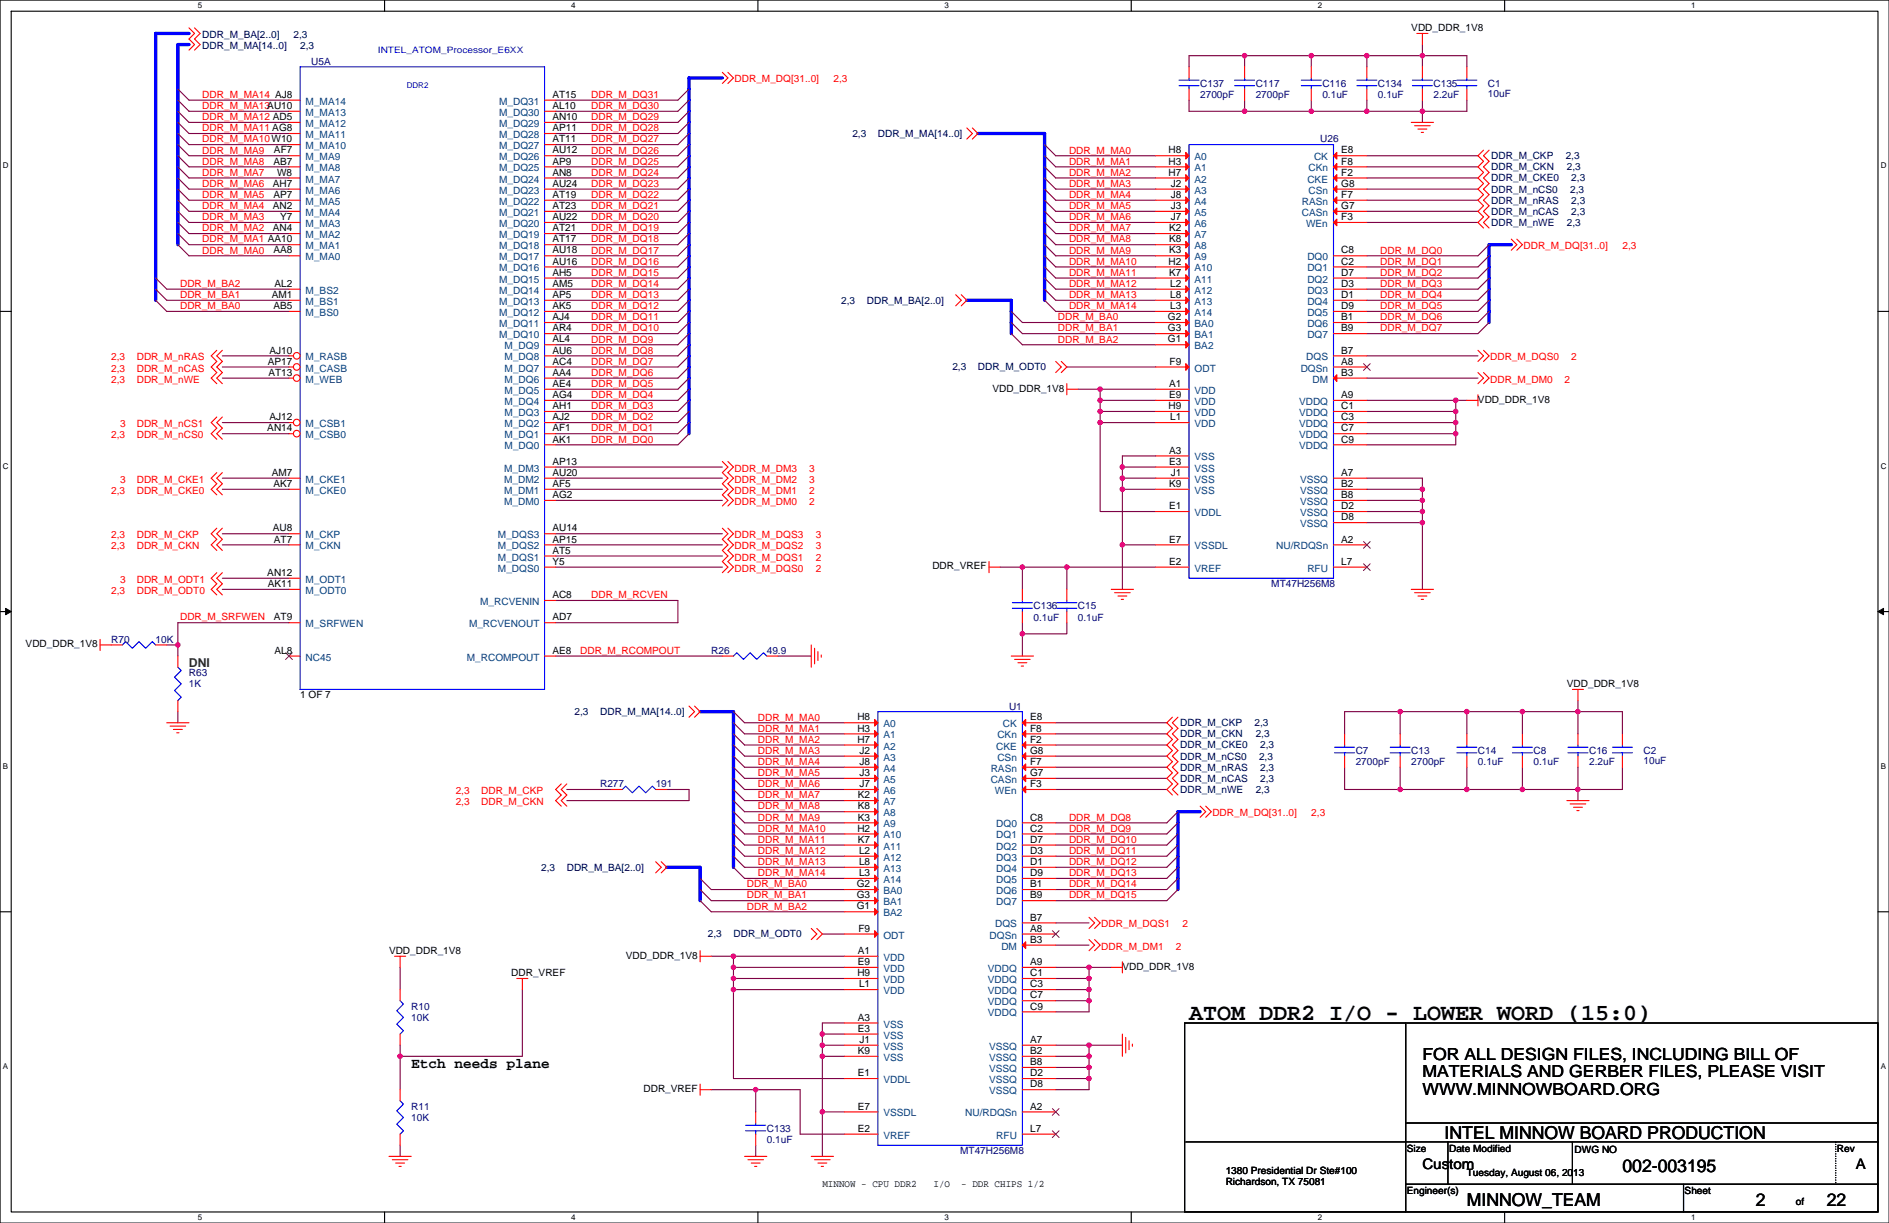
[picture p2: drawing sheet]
<svg xmlns="http://www.w3.org/2000/svg" width="432mm" height="279mm" viewBox="0 0 432 279" stroke-linecap="round" stroke-linejoin="round" font-family="sans-serif">
<defs><g id="words">
<text font-size="5.3" x="271.8" y="233.1">ATOM DDR2 I/O - LOWER WORD (15:0)</text>
<g font-size="4.1">
<text x="330.2" y="260.2">INTEL MINNOW BOARD PRODUCTION</text>
<text x="370.9" y="267.8">002-003195</text>
<text x="335.3" y="275.4">MINNOW_TEAM</text>
<text x="401.3" y="275.4">2</text>
<text x="417.6" y="275.4">22</text>
</g>
<g font-size="3.8">
<text x="325.1" y="242.2">FOR ALL DESIGN FILES, INCLUDING BILL OF</text>
<text x="325.1" y="246.1">MATERIALS AND GERBER FILES, PLEASE VISIT</text>
<text x="325.1" y="250.1">WWW.MINNOWBOARD.ORG</text>
</g>
<g font-size="3.3">
<text x="94" y="244.1">Etch needs plane</text>
<text x="325.1" y="267.1">Custom</text>
<text x="424.2" y="267.1">A</text>
</g>
<text font-size="2.8" fill="#008000" x="43.2" y="152.5">DNI</text>
<g font-size="2.3" fill="#000040">
<text x="46.2" y="11.2">DDR_M_MA[14..0]</text>
<text x="46.2" y="8.7">DDR_M_BA[2..0]</text>
<text x="67.1" y="8.7">2,3</text>
<text x="68.6" y="11.2">2,3</text>
<text x="194.8" y="31.3">2,3</text>
<text x="200.7" y="31.3">DDR_M_MA[14..0]</text>
<text x="340.9" y="36.4">DDR_M_CKP</text>
<text x="340.9" y="38.9">DDR_M_CKN</text>
<text x="340.9" y="41.4">DDR_M_CKE0</text>
<text x="357.9" y="36.4">2,3</text>
<text x="358.2" y="38.9">2,3</text>
<text x="359.2" y="41.4">2,3</text>
<text x="340.9" y="44">DDR_M_nCS0</text>
<text x="340.9" y="46.5">DDR_M_nRAS</text>
<text x="358.9" y="44">2,3</text>
<text x="359.2" y="46.5">2,3</text>
<text x="340.9" y="49.1">DDR_M_nCAS</text>
<text x="340.9" y="51.6">DDR_M_nWE</text>
<text x="358.2" y="51.6">2,3</text>
<text x="359.2" y="49.1">2,3</text>
<text x="192.3" y="69.4">2,3</text>
<text x="198.1" y="69.4">DDR_M_BA[2..0]</text>
<text x="217.7" y="84.6">2,3</text>
<text x="223.5" y="84.6">DDR_M_ODT0</text>
<text x="131.3" y="163.4">2,3</text>
<text x="137.2" y="163.4">DDR_M_MA[14..0]</text>
<text x="269.8" y="165.9">DDR_M_CKP</text>
<text x="286.8" y="165.9">2,3</text>
<text x="269.8" y="168.4">DDR_M_CKN</text>
<text x="269.8" y="171">DDR_M_CKE0</text>
<text x="269.8" y="173.5">DDR_M_nCS0</text>
<text x="287" y="168.4">2,3</text>
<text x="287.8" y="173.5">2,3</text>
<text x="288.1" y="171">2,3</text>
<text x="269.8" y="176.1">DDR_M_nRAS</text>
<text x="269.8" y="178.6">DDR_M_nCAS</text>
<text x="288.1" y="176.1">2,3</text>
<text x="288.1" y="178.6">2,3</text>
<text x="269.8" y="181.1">DDR_M_nWE</text>
<text x="287" y="181.1">2,3</text>
<text x="123.7" y="198.9">2,3</text>
<text x="129.6" y="198.9">DDR_M_BA[2..0]</text>
<text x="161.8" y="214.2">2,3</text>
<text x="167.7" y="214.2">DDR_M_ODT0</text>
</g>
<g font-size="2.3">
<text x="322.6" y="7.2">VDD_DDR_1V8</text>
<text x="126.3" y="22.4">AT15</text>
<text x="126.3" y="30">AP11</text>
<text x="126.3" y="27.4">AN10</text>
<text x="126.3" y="24.9">AL10</text>
<text x="62.6" y="35.1">AF7</text>
<text x="126.3" y="35.1">AU12</text>
<text x="126.3" y="32.5">AT11</text>
<text x="267.1" y="35.1">H8</text>
<text x="306.6" y="35.1">E8</text>
<text x="62.5" y="37.6">AB7</text>
<text x="63.3" y="40.1">W8</text>
<text x="126.3" y="37.6">AP9</text>
<text x="126.3" y="40.1">AN8</text>
<text x="267.1" y="37.6">H3</text>
<text x="267.1" y="40.1">H7</text>
<text x="306.6" y="37.6">F8</text>
<text x="306.6" y="40.1">F2</text>
<text x="62.4" y="42.7">AH7</text>
<text x="62.4" y="47.8">AN2</text>
<text x="62.5" y="45.2">AP7</text>
<text x="126.3" y="47.8">AT23</text>
<text x="126.3" y="45.2">AT19</text>
<text x="126.3" y="42.7">AU24</text>
<text x="267.6" y="42.7">J2</text>
<text x="267.6" y="45.2">J8</text>
<text x="267.6" y="47.8">J3</text>
<text x="306.6" y="45.2">F7</text>
<text x="306.6" y="47.8">G7</text>
<text x="306.6" y="42.7">G8</text>
<text x="62.4" y="52.8">AN4</text>
<text x="64.1" y="50.3">Y7</text>
<text x="126.3" y="52.8">AT21</text>
<text x="126.3" y="50.3">AU22</text>
<text x="267.2" y="52.8">K2</text>
<text x="267.6" y="50.3">J7</text>
<text x="306.6" y="50.3">F3</text>
<text x="62.5" y="57.9">AA8</text>
<text x="126.3" y="57.9">AU18</text>
<text x="126.3" y="55.4">AT17</text>
<text x="267.2" y="55.4">K8</text>
<text x="267.2" y="57.9">K3</text>
<text x="306.6" y="57.9">C8</text>
<text x="62.8" y="65.5">AL2</text>
<text x="126.3" y="65.5">AM5</text>
<text x="126.3" y="63">AH5</text>
<text x="126.3" y="60.5">AU16</text>
<text x="267.1" y="60.5">H2</text>
<text x="267.2" y="63">K7</text>
<text x="267.5" y="65.5">L2</text>
<text x="306.6" y="60.5">C2</text>
<text x="306.6" y="63">D7</text>
<text x="306.6" y="65.5">D3</text>
<text x="62.1" y="68.1">AM1</text>
<text x="62.5" y="70.6">AB5</text>
<text x="126.3" y="70.6">AK5</text>
<text x="126.3" y="68.1">AP5</text>
<text x="267.5" y="68.1">L8</text>
<text x="267.5" y="70.6">L3</text>
<text x="306.6" y="68.1">D1</text>
<text x="306.6" y="70.6">D9</text>
<text x="126.3" y="75.7">AR4</text>
<text x="126.3" y="73.2">AJ4</text>
<text x="267" y="73.2">G2</text>
<text x="267" y="75.7">G3</text>
<text x="306.6" y="73.2">B1</text>
<text x="306.6" y="75.7">B9</text>
<text x="61.2" y="83.3">AP17</text>
<text x="61.6" y="80.8">AJ10</text>
<text x="126.3" y="83.3">AC4</text>
<text x="126.3" y="80.8">AU6</text>
<text x="126.3" y="78.2">AL4</text>
<text x="267" y="78.2">G1</text>
<text x="267.4" y="83.3">F9</text>
<text x="306.6" y="80.8">B7</text>
<text x="306.6" y="83.3">A8</text>
<text x="61.3" y="85.9">AT13</text>
<text x="126.3" y="88.4">AE4</text>
<text x="126.3" y="85.9">AA4</text>
<text x="226.8" y="89.5">VDD_DDR_1V8</text>
<text x="267.2" y="88.4">A1</text>
<text x="306.6" y="85.9">B3</text>
<text x="126.3" y="93.5">AH1</text>
<text x="126.3" y="90.9">AG4</text>
<text x="267.1" y="93.5">H9</text>
<text x="267.2" y="90.9">E9</text>
<text x="306.6" y="90.9">A9</text>
<text x="306.6" y="93.5">C1</text>
<text x="337.8" y="92">VDD_DDR_1V8</text>
<text x="61.1" y="98.6">AN14</text>
<text x="61.6" y="96">AJ12</text>
<text x="126.3" y="101.1">AK1</text>
<text x="126.3" y="98.6">AF1</text>
<text x="126.3" y="96">AJ2</text>
<text x="267.5" y="96">L1</text>
<text x="306.6" y="96">C3</text>
<text x="306.6" y="98.6">C7</text>
<text x="306.6" y="101.1">C9</text>
<text x="126.3" y="106.2">AP13</text>
<text x="267.2" y="103.6">A3</text>
<text x="267.2" y="106.2">E3</text>
<text x="62.1" y="108.7">AM7</text>
<text x="62.5" y="111.3">AK7</text>
<text x="126.3" y="113.8">AG2</text>
<text x="126.3" y="111.3">AF5</text>
<text x="126.3" y="108.7">AU20</text>
<text x="267.2" y="111.3">K9</text>
<text x="267.6" y="108.7">J1</text>
<text x="306.6" y="111.3">B2</text>
<text x="306.6" y="113.8">B8</text>
<text x="306.6" y="108.7">A7</text>
<text x="267.2" y="116.3">E1</text>
<text x="306.6" y="116.3">D2</text>
<text x="306.6" y="118.9">D8</text>
<text x="62.4" y="121.4">AU8</text>
<text x="62.6" y="124">AT7</text>
<text x="126.3" y="124">AP15</text>
<text x="126.3" y="121.4">AU14</text>
<text x="267.2" y="124">E7</text>
<text x="306.6" y="124">A2</text>
<text x="61.1" y="131.6">AN12</text>
<text x="126.3" y="126.5">AT5</text>
<text x="126.3" y="129">Y5</text>
<text x="213.1" y="130.1">DDR_VREF</text>
<text x="267.2" y="129">E2</text>
<text x="306.6" y="129">L7</text>
<text x="61.2" y="134.1">AK11</text>
<text x="126.3" y="136.7">AC8</text>
<text x="62.6" y="141.7">AT9</text>
<text x="126.3" y="141.7">AD7</text>
<text x="5.9" y="147.9">VDD_DDR_1V8</text>
<text x="62.8" y="149.4">AL8</text>
<text x="126.3" y="149.4">AE8</text>
<text x="68.6" y="159.6">1 OF 7</text>
<text x="358.2" y="157">VDD_DDR_1V8</text>
<text x="196" y="164.6">H8</text>
<text x="196" y="167.1">H3</text>
<text x="235.5" y="167.1">F8</text>
<text x="235.5" y="164.6">E8</text>
<text x="196" y="169.7">H7</text>
<text x="196.5" y="172.2">J2</text>
<text x="235.5" y="172.2">G8</text>
<text x="235.5" y="169.7">F2</text>
<text x="196.5" y="174.8">J8</text>
<text x="196.5" y="177.3">J3</text>
<text x="196.5" y="179.8">J7</text>
<text x="235.5" y="174.8">F7</text>
<text x="235.5" y="177.3">G7</text>
<text x="235.5" y="179.8">F3</text>
<text x="196.1" y="182.4">K2</text>
<text x="196.1" y="184.9">K8</text>
<text x="196" y="190">H2</text>
<text x="196.1" y="187.5">K3</text>
<text x="235.5" y="187.5">C8</text>
<text x="235.5" y="190">C2</text>
<text x="196.1" y="192.5">K7</text>
<text x="196.4" y="195.1">L2</text>
<text x="196.4" y="197.6">L8</text>
<text x="235.5" y="192.5">D7</text>
<text x="235.5" y="195.1">D3</text>
<text x="235.5" y="197.6">D1</text>
<text x="195.9" y="202.7">G2</text>
<text x="196.4" y="200.2">L3</text>
<text x="235.5" y="200.2">D9</text>
<text x="235.5" y="202.7">B1</text>
<text x="195.9" y="205.2">G3</text>
<text x="195.9" y="207.8">G1</text>
<text x="235.5" y="205.2">B9</text>
<text x="196.2" y="212.9">F9</text>
<text x="235.5" y="210.3">B7</text>
<text x="235.5" y="212.9">A8</text>
<text x="235.5" y="215.4">B3</text>
<text x="88.9" y="218">VDD_DDR_1V8</text>
<text x="143" y="219">VDD_DDR_1V8</text>
<text x="196.1" y="217.9">A1</text>
<text x="196.1" y="220.5">E9</text>
<text x="235.5" y="220.5">A9</text>
<text x="256.6" y="221.5">VDD_DDR_1V8</text>
<text x="116.9" y="223.1">DDR_VREF</text>
<text x="196" y="223">H9</text>
<text x="196.4" y="225.6">L1</text>
<text x="235.5" y="223">C1</text>
<text x="235.5" y="225.6">C3</text>
<text x="196.1" y="233.2">A3</text>
<text x="235.5" y="228.1">C7</text>
<text x="235.5" y="230.6">C9</text>
<text x="196.1" y="235.7">E3</text>
<text x="196.5" y="238.3">J1</text>
<text x="235.5" y="238.3">A7</text>
<text x="196.1" y="240.8">K9</text>
<text x="196.1" y="245.9">E1</text>
<text x="235.5" y="240.8">B2</text>
<text x="235.5" y="243.3">B8</text>
<text x="235.5" y="245.9">D2</text>
<text x="147.1" y="249.5">DDR_VREF</text>
<text x="235.5" y="248.4">D8</text>
<text x="196.1" y="253.5">E7</text>
<text x="235.5" y="253.5">A2</text>
<text x="196.1" y="258.6">E2</text>
<text x="235.5" y="258.6">L7</text>
<text x="321.6" y="263.2">Size</text>
<text x="331.2" y="263.2">Date Modified</text>
<text x="359.9" y="263.4">DWG NO</text>
<text x="419.9" y="263.2">Rev</text>
<text x="280.2" y="268.3">1380 Presidential Dr Ste#100</text>
<text x="335.3" y="268.8">Tuesday, August 06, 2013</text>
<text x="188" y="271.1">MINNOW - CPU DDR2</text>
<text x="213.4" y="271.1">I/O</text>
<text x="219.7" y="271.1">- DDR CHIPS 1/2</text>
<text x="280.2" y="270.6">Richardson, TX 75081</text>
<text x="321.6" y="272.8">Engineer(s)</text>
<text x="385.1" y="272.8">Sheet</text>
<text x="410.5" y="275.4">of</text>
</g>
<g font-size="2.3" fill="#000080">
<text x="71.1" y="14.8">U5A</text>
<text x="274.3" y="19.9">C137</text>
<text x="274.3" y="22.4">2700pF</text>
<text x="287" y="19.9">C117</text>
<text x="287" y="22.4">2700pF</text>
<text x="302.3" y="19.9">C116</text>
<text x="302.3" y="22.4">0.1uF</text>
<text x="315" y="19.9">C134</text>
<text x="315" y="22.4">0.1uF</text>
<text x="327.7" y="19.9">C135</text>
<text x="327.7" y="22.4">2.2uF</text>
<text x="340.1" y="19.9">C1</text>
<text x="340.1" y="22.1">10uF</text>
<text x="301.8" y="32.6">U26</text>
<text x="290.6" y="134.2">MT47H256M8</text>
<text x="236.2" y="139.2">C136</text>
<text x="236.2" y="141.8">0.1uF</text>
<text x="246.4" y="139.2">C15</text>
<text x="246.4" y="141.8">0.1uF</text>
<text x="25.4" y="146.9">R70</text>
<text x="35.6" y="146.9">10K</text>
<text x="162.6" y="149.4">R26</text>
<text x="175.3" y="149.4">49.9</text>
<text x="43.2" y="154.5">R63</text>
<text x="43.2" y="157">1K</text>
<text x="230.7" y="162.1">U1</text>
<text x="309.9" y="172.3">C7</text>
<text x="322.6" y="172.3">C13</text>
<text x="337.8" y="172.3">C14</text>
<text x="350.5" y="172.3">C8</text>
<text x="363.2" y="172.3">C16</text>
<text x="375.7" y="172.3">C2</text>
<text x="137.2" y="179.9">R277</text>
<text x="149.9" y="179.9">191</text>
<text x="309.9" y="174.8">2700pF</text>
<text x="322.6" y="174.8">2700pF</text>
<text x="337.8" y="174.8">0.1uF</text>
<text x="350.5" y="174.8">0.1uF</text>
<text x="363.2" y="174.8">2.2uF</text>
<text x="375.7" y="174.5">10uF</text>
<text x="94" y="230.7">R10</text>
<text x="94" y="233.2">10K</text>
<text x="94" y="253.5">R11</text>
<text x="94" y="256.1">10K</text>
<text x="175.3" y="258.6">C133</text>
<text x="175.3" y="261.2">0.1uF</text>
<text x="219.5" y="263.7">MT47H256M8</text>
</g>
<g font-size="2.3" fill="#f00">
<text x="46.2" y="22.4">DDR_M_MA14 AJ8</text>
<text x="135.1" y="22.4">DDR_M_DQ31</text>
<text x="167.9" y="18.8">DDR_M_DQ[31..0]</text>
<text x="190.5" y="18.8">2,3</text>
<text x="46.2" y="24.9">DDR_M_MA13AU10</text>
<text x="46.2" y="27.5">DDR_M_MA12 AD5</text>
<text x="46.2" y="30">DDR_M_MA11 AG8</text>
<text x="135.1" y="24.9">DDR_M_DQ30</text>
<text x="135.1" y="27.5">DDR_M_DQ29</text>
<text x="135.1" y="30">DDR_M_DQ28</text>
<text x="46.2" y="32.5">DDR_M_MA10W10</text>
<text x="46.2" y="35.1">DDR_M_MA9</text>
<text x="135.1" y="32.5">DDR_M_DQ27</text>
<text x="135.1" y="35.1">DDR_M_DQ26</text>
<text x="244.4" y="35.1">DDR_M_MA0</text>
<text x="46.2" y="37.6">DDR_M_MA8</text>
<text x="46.2" y="40.2">DDR_M_MA7</text>
<text x="135.1" y="37.6">DDR_M_DQ25</text>
<text x="135.1" y="40.2">DDR_M_DQ24</text>
<text x="244.4" y="37.6">DDR_M_MA1</text>
<text x="244.4" y="40.2">DDR_M_MA2</text>
<text x="46.2" y="42.7">DDR_M_MA6</text>
<text x="46.2" y="45.2">DDR_M_MA5</text>
<text x="46.2" y="47.8">DDR_M_MA4</text>
<text x="135.1" y="42.7">DDR_M_DQ23</text>
<text x="135.1" y="45.2">DDR_M_DQ22</text>
<text x="135.1" y="47.8">DDR_M_DQ21</text>
<text x="244.4" y="42.7">DDR_M_MA3</text>
<text x="244.4" y="45.2">DDR_M_MA4</text>
<text x="244.4" y="47.8">DDR_M_MA5</text>
<text x="46.2" y="50.3">DDR_M_MA3</text>
<text x="46.2" y="52.9">DDR_M_MA2</text>
<text x="135.1" y="50.3">DDR_M_DQ20</text>
<text x="135.1" y="52.9">DDR_M_DQ19</text>
<text x="244.4" y="50.3">DDR_M_MA6</text>
<text x="244.4" y="52.9">DDR_M_MA7</text>
<text x="46.2" y="55.4">DDR_M_MA1 AA10</text>
<text x="46.2" y="57.9">DDR_M_MA0</text>
<text x="135.1" y="55.4">DDR_M_DQ18</text>
<text x="135.1" y="57.9">DDR_M_DQ17</text>
<text x="244.4" y="55.4">DDR_M_MA8</text>
<text x="244.4" y="57.9">DDR_M_MA9</text>
<text x="315.5" y="57.9">DDR_M_DQ0</text>
<text x="348.3" y="56.9">DDR_M_DQ[31..0]</text>
<text x="370.9" y="56.9">2,3</text>
<text x="41.2" y="65.6">DDR_M_BA2</text>
<text x="135.1" y="60.5">DDR_M_DQ16</text>
<text x="135.1" y="63">DDR_M_DQ15</text>
<text x="135.1" y="65.6">DDR_M_DQ14</text>
<text x="244.4" y="60.5">DDR_M_MA10</text>
<text x="244.4" y="63">DDR_M_MA11</text>
<text x="244.4" y="65.6">DDR_M_MA12</text>
<text x="315.5" y="60.5">DDR_M_DQ1</text>
<text x="315.5" y="63">DDR_M_DQ2</text>
<text x="315.5" y="65.6">DDR_M_DQ3</text>
<text x="41.2" y="68.1">DDR_M_BA1</text>
<text x="41.2" y="70.6">DDR_M_BA0</text>
<text x="135.1" y="68.1">DDR_M_DQ13</text>
<text x="135.1" y="70.6">DDR_M_DQ12</text>
<text x="244.4" y="68.1">DDR_M_MA13</text>
<text x="244.4" y="70.6">DDR_M_MA14</text>
<text x="315.5" y="68.1">DDR_M_DQ4</text>
<text x="315.5" y="70.6">DDR_M_DQ5</text>
<text x="135.1" y="73.2">DDR_M_DQ11</text>
<text x="135.1" y="75.7">DDR_M_DQ10</text>
<text x="241.8" y="73.2">DDR_M_BA0</text>
<text x="241.8" y="75.7">DDR_M_BA1</text>
<text x="315.5" y="73.2">DDR_M_DQ6</text>
<text x="315.5" y="75.7">DDR_M_DQ7</text>
<text x="25.4" y="82.3">2,3</text>
<text x="31.3" y="82.3">DDR_M_nRAS</text>
<text x="135.1" y="78.3">DDR_M_DQ9</text>
<text x="135.1" y="80.8">DDR_M_DQ8</text>
<text x="135.1" y="83.3">DDR_M_DQ7</text>
<text x="241.8" y="78.3">DDR_M_BA2</text>
<text x="340.6" y="82.3">DDR_M_DQS0</text>
<text x="359.2" y="82.3">2</text>
<text x="25.4" y="84.9">2,3</text>
<text x="25.4" y="87.4">2,3</text>
<text x="31.3" y="84.9">DDR_M_nCAS</text>
<text x="31.3" y="87.4">DDR_M_nWE</text>
<text x="135.1" y="85.9">DDR_M_DQ6</text>
<text x="135.1" y="88.4">DDR_M_DQ5</text>
<text x="340.6" y="87.4">DDR_M_DM0</text>
<text x="357.7" y="87.4">2</text>
<text x="135.1" y="91">DDR_M_DQ4</text>
<text x="135.1" y="93.5">DDR_M_DQ3</text>
<text x="25.4" y="100.1">2,3</text>
<text x="27.5" y="97.6">3</text>
<text x="31.3" y="97.6">DDR_M_nCS1</text>
<text x="31.3" y="100.1">DDR_M_nCS0</text>
<text x="135.1" y="96">DDR_M_DQ2</text>
<text x="135.1" y="98.6">DDR_M_DQ1</text>
<text x="135.1" y="101.1">DDR_M_DQ0</text>
<text x="167.9" y="107.7">DDR_M_DM3</text>
<text x="184.9" y="107.7">3</text>
<text x="25.4" y="112.8">2,3</text>
<text x="27.5" y="110.3">3</text>
<text x="31.3" y="110.3">DDR_M_CKE1</text>
<text x="31.3" y="112.8">DDR_M_CKE0</text>
<text x="167.9" y="110.3">DDR_M_DM2</text>
<text x="167.9" y="112.8">DDR_M_DM1</text>
<text x="184.9" y="110.3">3</text>
<text x="184.9" y="112.8">2</text>
<text x="167.9" y="115.4">DDR_M_DM0</text>
<text x="184.9" y="115.4">2</text>
<text x="25.4" y="123">2,3</text>
<text x="25.4" y="125.5">2,3</text>
<text x="31.3" y="123">DDR_M_CKP</text>
<text x="31.3" y="125.5">DDR_M_CKN</text>
<text x="167.9" y="123">DDR_M_DQS3</text>
<text x="167.9" y="125.5">DDR_M_DQS2</text>
<text x="186.5" y="123">3</text>
<text x="186.5" y="125.5">3</text>
<text x="167.9" y="128.1">DDR_M_DQS1</text>
<text x="167.9" y="130.6">DDR_M_DQS0</text>
<text x="186.5" y="128.1">2</text>
<text x="186.5" y="130.6">2</text>
<text x="25.4" y="135.7">2,3</text>
<text x="27.5" y="133.1">3</text>
<text x="31.3" y="133.1">DDR_M_ODT1</text>
<text x="31.3" y="135.7">DDR_M_ODT0</text>
<text x="135.1" y="136.7">DDR_M_RCVEN</text>
<text x="41.2" y="141.8">DDR_M_SRFWEN</text>
<text x="132.6" y="149.4">DDR_M_RCOMPOUT</text>
<text x="173.2" y="164.6">DDR_M_MA0</text>
<text x="173.2" y="167.2">DDR_M_MA1</text>
<text x="173.2" y="169.7">DDR_M_MA2</text>
<text x="173.2" y="172.2">DDR_M_MA3</text>
<text x="173.2" y="174.8">DDR_M_MA4</text>
<text x="173.2" y="177.3">DDR_M_MA5</text>
<text x="173.2" y="179.9">DDR_M_MA6</text>
<text x="104.2" y="181.4">2,3</text>
<text x="104.2" y="183.9">2,3</text>
<text x="110" y="181.4">DDR_M_CKP</text>
<text x="110" y="183.9">DDR_M_CKN</text>
<text x="173.2" y="182.4">DDR_M_MA7</text>
<text x="173.2" y="184.9">DDR_M_MA8</text>
<text x="173.2" y="187.5">DDR_M_MA9</text>
<text x="173.2" y="190">DDR_M_MA10</text>
<text x="244.4" y="187.5">DDR_M_DQ8</text>
<text x="244.4" y="190">DDR_M_DQ9</text>
<text x="277.1" y="186.5">DDR_M_DQ[31..0]</text>
<text x="299.7" y="186.5">2,3</text>
<text x="173.2" y="192.6">DDR_M_MA11</text>
<text x="173.2" y="195.1">DDR_M_MA12</text>
<text x="173.2" y="197.6">DDR_M_MA13</text>
<text x="244.4" y="192.6">DDR_M_DQ10</text>
<text x="244.4" y="195.1">DDR_M_DQ11</text>
<text x="244.4" y="197.6">DDR_M_DQ12</text>
<text x="170.7" y="202.7">DDR_M_BA0</text>
<text x="173.2" y="200.2">DDR_M_MA14</text>
<text x="244.4" y="200.2">DDR_M_DQ13</text>
<text x="244.4" y="202.7">DDR_M_DQ14</text>
<text x="170.7" y="205.3">DDR_M_BA1</text>
<text x="170.7" y="207.8">DDR_M_BA2</text>
<text x="244.4" y="205.3">DDR_M_DQ15</text>
<text x="251.7" y="211.9">DDR_M_DQS1</text>
<text x="270.3" y="211.9">2</text>
<text x="251.7" y="217">DDR_M_DM1</text>
<text x="268.8" y="217">2</text>
</g>
<g font-size="2.3" fill="#004080">
<text x="69.9" y="23.9">M_MA14</text>
<text x="114.1" y="23.9">M_DQ31</text>
<text x="69.9" y="26.5">M_MA13</text>
<text x="69.9" y="29">M_MA12</text>
<text x="114.1" y="29">M_DQ29</text>
<text x="114.1" y="26.5">M_DQ30</text>
<text x="69.9" y="34.1">M_MA10</text>
<text x="69.9" y="31.5">M_MA11</text>
<text x="114.1" y="34.1">M_DQ27</text>
<text x="114.1" y="31.5">M_DQ28</text>
<text x="69.9" y="39.2">M_MA8</text>
<text x="69.9" y="41.7">M_MA7</text>
<text x="69.9" y="36.6">M_MA9</text>
<text x="114.1" y="39.2">M_DQ25</text>
<text x="114.1" y="36.6">M_DQ26</text>
<text x="114.1" y="41.7">M_DQ24</text>
<text x="273.1" y="36.6">A0</text>
<text x="273.1" y="39.2">A1</text>
<text x="273.1" y="41.7">A2</text>
<text x="298.9" y="41.7">CKE</text>
<text x="299.1" y="39.2">CKn</text>
<text x="300.4" y="36.6">CK</text>
<text x="69.9" y="44.2">M_MA6</text>
<text x="69.9" y="46.8">M_MA5</text>
<text x="114.1" y="46.8">M_DQ22</text>
<text x="114.1" y="44.2">M_DQ23</text>
<text x="273.1" y="44.2">A3</text>
<text x="273.1" y="46.8">A4</text>
<text x="297.6" y="46.8">RASn</text>
<text x="299.1" y="44.2">CSn</text>
<text x="69.9" y="49.3">M_MA4</text>
<text x="69.9" y="51.9">M_MA3</text>
<text x="114.1" y="51.9">M_DQ20</text>
<text x="114.1" y="49.3">M_DQ21</text>
<text x="273.1" y="49.3">A5</text>
<text x="273.1" y="51.9">A6</text>
<text x="297.6" y="49.3">CASn</text>
<text x="298.5" y="51.9">WEn</text>
<text x="69.9" y="59.5">M_MA0</text>
<text x="69.9" y="56.9">M_MA1</text>
<text x="69.9" y="54.4">M_MA2</text>
<text x="114.1" y="59.5">M_DQ17</text>
<text x="114.1" y="56.9">M_DQ18</text>
<text x="114.1" y="54.4">M_DQ19</text>
<text x="273.1" y="54.4">A7</text>
<text x="273.1" y="56.9">A8</text>
<text x="273.1" y="59.5">A9</text>
<text x="298.9" y="59.5">DQ0</text>
<text x="114.1" y="64.6">M_DQ15</text>
<text x="114.1" y="62">M_DQ16</text>
<text x="273.1" y="62">A10</text>
<text x="273.1" y="64.6">A11</text>
<text x="298.9" y="62">DQ1</text>
<text x="298.9" y="64.6">DQ2</text>
<text x="69.9" y="67.1">M_BS2</text>
<text x="69.9" y="69.6">M_BS1</text>
<text x="114.1" y="69.6">M_DQ13</text>
<text x="114.1" y="67.1">M_DQ14</text>
<text x="273.1" y="67.1">A12</text>
<text x="273.1" y="69.6">A13</text>
<text x="298.9" y="67.1">DQ3</text>
<text x="298.9" y="69.6">DQ4</text>
<text x="69.9" y="72.2">M_BS0</text>
<text x="114.1" y="77.3">M_DQ10</text>
<text x="114.1" y="74.7">M_DQ11</text>
<text x="114.1" y="72.2">M_DQ12</text>
<text x="273.1" y="72.2">A14</text>
<text x="273.1" y="74.7">BA0</text>
<text x="273.1" y="77.3">BA1</text>
<text x="298.9" y="72.2">DQ5</text>
<text x="298.9" y="74.7">DQ6</text>
<text x="298.9" y="77.3">DQ7</text>
<text x="69.9" y="82.3">M_RASB</text>
<text x="115.4" y="82.3">M_DQ8</text>
<text x="115.4" y="79.8">M_DQ9</text>
<text x="273.1" y="79.8">BA2</text>
<text x="298.6" y="82.3">DQS</text>
<text x="69.9" y="87.4">M_WEB</text>
<text x="69.9" y="84.9">M_CASB</text>
<text x="115.4" y="84.9">M_DQ7</text>
<text x="115.4" y="90">M_DQ5</text>
<text x="115.4" y="87.4">M_DQ6</text>
<text x="273.1" y="84.9">ODT</text>
<text x="273.1" y="90">VDD</text>
<text x="297.3" y="84.9">DQSn</text>
<text x="300" y="87.4">DM</text>
<text x="115.4" y="95">M_DQ3</text>
<text x="115.4" y="92.5">M_DQ4</text>
<text x="273.1" y="92.5">VDD</text>
<text x="273.1" y="95">VDD</text>
<text x="296.9" y="92.5">VDDQ</text>
<text x="296.9" y="95">VDDQ</text>
<text x="69.9" y="97.6">M_CSB1</text>
<text x="69.9" y="100.1">M_CSB0</text>
<text x="115.4" y="100.1">M_DQ1</text>
<text x="115.4" y="97.6">M_DQ2</text>
<text x="273.1" y="97.6">VDD</text>
<text x="296.9" y="97.6">VDDQ</text>
<text x="296.9" y="100.1">VDDQ</text>
<text x="115.3" y="107.7">M_DM3</text>
<text x="115.4" y="102.7">M_DQ0</text>
<text x="273.1" y="105.2">VSS</text>
<text x="273.1" y="107.7">VSS</text>
<text x="296.9" y="102.7">VDDQ</text>
<text x="69.9" y="112.8">M_CKE0</text>
<text x="69.9" y="110.3">M_CKE1</text>
<text x="115.3" y="112.8">M_DM1</text>
<text x="115.3" y="110.3">M_DM2</text>
<text x="273.1" y="110.3">VSS</text>
<text x="273.1" y="112.8">VSS</text>
<text x="297.2" y="112.8">VSSQ</text>
<text x="297.2" y="110.3">VSSQ</text>
<text x="115.3" y="115.4">M_DM0</text>
<text x="273.1" y="117.9">VDDL</text>
<text x="297.2" y="115.4">VSSQ</text>
<text x="297.2" y="117.9">VSSQ</text>
<text x="69.9" y="123">M_CKP</text>
<text x="69.9" y="125.5">M_CKN</text>
<text x="113.8" y="125.5">M_DQS2</text>
<text x="113.8" y="123">M_DQS3</text>
<text x="273.1" y="125.5">VSSDL</text>
<text x="291.7" y="125.5">NU/RDQSn</text>
<text x="297.2" y="120.4">VSSQ</text>
<text x="113.8" y="128.1">M_DQS1</text>
<text x="113.8" y="130.6">M_DQS0</text>
<text x="273.1" y="130.6">VREF</text>
<text x="298.9" y="130.6">RFU</text>
<text x="69.9" y="135.7">M_ODT0</text>
<text x="69.9" y="133.1">M_ODT1</text>
<text x="69.9" y="143.3">M_SRFWEN</text>
<text x="107.2" y="143.3">M_RCVENOUT</text>
<text x="109.8" y="138.2">M_RCVENIN</text>
<text x="69.9" y="150.9">NC45</text>
<text x="106.7" y="150.9">M_RCOMPOUT</text>
<text x="202" y="166.2">A0</text>
<text x="229.3" y="166.2">CK</text>
<text x="202" y="168.7">A1</text>
<text x="202" y="171.2">A2</text>
<text x="202" y="173.8">A3</text>
<text x="227.7" y="171.2">CKE</text>
<text x="228" y="168.7">CKn</text>
<text x="228" y="173.8">CSn</text>
<text x="202" y="176.3">A4</text>
<text x="202" y="178.9">A5</text>
<text x="226.5" y="176.3">RASn</text>
<text x="226.5" y="178.9">CASn</text>
<text x="202" y="181.4">A6</text>
<text x="202" y="183.9">A7</text>
<text x="227.4" y="181.4">WEn</text>
<text x="202" y="186.5">A8</text>
<text x="202" y="189">A9</text>
<text x="202" y="191.6">A10</text>
<text x="227.7" y="189">DQ0</text>
<text x="227.7" y="191.6">DQ1</text>
<text x="202" y="194.1">A11</text>
<text x="202" y="196.6">A12</text>
<text x="227.7" y="194.1">DQ2</text>
<text x="227.7" y="196.6">DQ3</text>
<text x="202" y="199.2">A13</text>
<text x="202" y="201.7">A14</text>
<text x="227.7" y="199.2">DQ4</text>
<text x="227.7" y="201.7">DQ5</text>
<text x="202" y="204.3">BA0</text>
<text x="202" y="206.8">BA1</text>
<text x="202" y="209.3">BA2</text>
<text x="227.7" y="204.3">DQ6</text>
<text x="227.7" y="206.8">DQ7</text>
<text x="202" y="214.4">ODT</text>
<text x="226.2" y="214.4">DQSn</text>
<text x="227.5" y="211.9">DQS</text>
<text x="202" y="219.5">VDD</text>
<text x="228.9" y="217">DM</text>
<text x="202" y="222">VDD</text>
<text x="202" y="224.6">VDD</text>
<text x="202" y="227.1">VDD</text>
<text x="225.8" y="222">VDDQ</text>
<text x="225.8" y="224.6">VDDQ</text>
<text x="225.8" y="227.1">VDDQ</text>
<text x="225.8" y="229.7">VDDQ</text>
<text x="225.8" y="232.2">VDDQ</text>
<text x="202" y="234.7">VSS</text>
<text x="202" y="237.3">VSS</text>
<text x="202" y="239.8">VSS</text>
<text x="226.1" y="239.8">VSSQ</text>
<text x="202" y="242.4">VSS</text>
<text x="226.1" y="242.4">VSSQ</text>
<text x="226.1" y="244.9">VSSQ</text>
<text x="202" y="247.4">VDDL</text>
<text x="226.1" y="247.4">VSSQ</text>
<text x="226.1" y="250">VSSQ</text>
<text x="202" y="255.1">VSSDL</text>
<text x="220.6" y="255.1">NU/RDQSn</text>
<text x="202" y="260.1">VREF</text>
<text x="227.7" y="260.1">RFU</text>
</g>
<text font-size="2" fill="#00f" x="86.4" y="12">INTEL_ATOM_Processor_E6XX</text>
<g font-size="1.8">
<text x="45.2" y="1.9">5</text>
<text x="130.6" y="1.9">4</text>
<text x="215.9" y="1.9">3</text>
<text x="301.3" y="1.9">2</text>
<text x="386.6" y="1.9">1</text>
<text x=".7" y="38.5">D</text>
<text x="429.9" y="38.5">D</text>
<text x=".7" y="107.1">C</text>
<text x="429.9" y="107.1">C</text>
<text x=".7" y="175.6">B</text>
<text x="429.9" y="175.6">B</text>
<text x=".7" y="244.2">A</text>
<text x="429.9" y="244.2">A</text>
<text x="45.2" y="278.8">5</text>
<text x="130.6" y="278.8">4</text>
<text x="215.9" y="278.8">3</text>
<text x="301.3" y="278.8">2</text>
<text x="386.6" y="278.8">1</text>
</g>
<text font-size="1.8" fill="#00f" x="93" y="20.2">DDR2</text>
</g></defs>
<path d="M0 0h431.8v279.4h-431.8zM2.6 2.6h426.7v274.3h-426.7z" fill="none" stroke="#000" stroke-width=".25"/>
<g fill="#fff">
<path d="M45.2 .3h1v2h-1z"/>
<path d="M45.2 277.1h1v2.1h-1z"/>
</g>
<path d="M87.9 0v2.6M87.9 276.9v2.5" fill="none" stroke="#000" stroke-width=".25"/>
<g fill="#fff">
<path d="M130.6 .3h1v2h-1z"/>
<path d="M130.6 277.1h1v2.1h-1z"/>
</g>
<path d="M173.2 0v2.6M173.2 276.9v2.5" fill="none" stroke="#000" stroke-width=".25"/>
<g fill="#fff">
<path d="M215.9 .3h1v2h-1z"/>
<path d="M215.9 277.1h1v2.1h-1z"/>
</g>
<path d="M258.6 0v2.6M258.6 276.9v2.5" fill="none" stroke="#000" stroke-width=".25"/>
<g fill="#fff">
<path d="M301.3 .3h1v2h-1z"/>
<path d="M301.3 277.1h1v2.1h-1z"/>
</g>
<path d="M343.9 0v2.6M343.9 276.9v2.5" fill="none" stroke="#000" stroke-width=".25"/>
<g fill="#fff">
<path d="M386.6 .3h1v2h-1z"/>
<path d="M386.6 277.1h1v2.1h-1z"/>
<path d="M.7 36.9h1.2v2h-1.2z"/>
<path d="M429.9 36.9h1.3v2h-1.3z"/>
<path d="M.7 105.4h1.2v2.1h-1.2z"/>
<path d="M429.9 105.4h1.3v2.1h-1.3z"/>
</g>
<path d="M0 71.1h2.6M429.3 71.1h2.5" fill="none" stroke="#000" stroke-width=".25"/>
<g fill="#fff">
<path d="M.7 174h1.2v2h-1.2z"/>
<path d="M429.9 174h1.2v2h-1.2z"/>
</g>
<path d="M0 139.7h2.6M429.3 139.7h2.5" fill="none" stroke="#000" stroke-width=".25"/>
<path d="M1.3 139l1.3 .7-1.3 .7zM429.3 139.7l1.3-.7v1.4z" fill="#000" stroke="#000" stroke-width=".23"/>
<g fill="#fff">
<path d="M.7 242.6h1.2v2h-1.2z"/>
<path d="M429.9 242.6h1.2v2h-1.2z"/>
</g>
<path d="M0 208.3h2.6M429.3 208.3h2.5M270.8 233.7h158.5v43.2h-158.5zM321.3 233.7v43.2M321.3 256.6h108M271 260.9h158.3M321.3 270.5h108M331 260.9v9.6M359.4 260.9v9.6M384.8 270.5v6.4" fill="none" stroke="#000" stroke-width=".25"/>
<path d="M43.2 10.2h-2.5v45.7M43.2 7.6h-7.6v61M165.1 17.8h-7.6v81.3M223.5 30.5h15.3v38.1M345.5 55.9h-5.1v17.8M221 68.6h10.2v7.6M160 162.6h7.7v35.5M152.4 198.1h7.6v7.7M274.3 185.4h-5v17.8" fill="none" stroke="#00f" stroke-width=".76"/>
<g fill="none" stroke="#800040" stroke-width=".25">
<path d="M271.8 15.3v-2.6h12.7v2.6M284.5 12.7h15.2v2.6M299.7 12.7h12.7v2.6M312.4 12.7h12.7M325.1 12.7h10.2v2.6M325.1 10.2v2.5M325.1 12.7v2.6M40.7 20.3l2.5 2.6h22.9M40.7 22.9l2.5 2.5h22.9M40.7 25.4l2.5 2.6h22.9M40.7 28l2.5 2.5h22.9M40.7 30.5l2.5 2.5h22.9"/>
<path d="M40.7 33l2.5 2.6h22.9M40.7 35.6l2.5 2.5h22.9M40.7 38.1l2.5 2.6h22.9M157.5 20.3l-2.5 2.6h-28M157.5 22.9l-2.5 2.5h-28M157.5 25.4l-2.5 2.6h-28M157.5 28l-2.5 2.5h-28M157.5 30.5l-2.5 2.5h-28M157.5 33l-2.5 2.6h-28M157.5 35.6l-2.5 2.5h-28M157.5 38.1l-2.5 2.6h-28M238.8 33l2.5 2.6h22.9"/>
<path d="M238.8 35.6l2.5 2.5h22.9M238.8 38.1l2.5 2.6h22.9M271.8 22.9v2.5h12.7M284.5 22.9v2.5M284.5 25.4h15.2M299.7 22.9v2.5M299.7 25.4h12.7M312.4 22.9v2.5M312.4 35.6h25.4M312.4 38.1h25.4M312.4 25.4h12.7M325.1 22.9v2.5"/>
<path d="M325.1 25.4v2.6M335.3 22.9v2.5h-10.2M40.7 40.7l2.5 2.5h22.9M40.7 43.2l2.5 2.5h22.9M40.7 45.7l2.5 2.6h22.9M40.7 48.3l2.5 2.5h22.9M40.7 50.8l2.5 2.6h22.9M40.7 53.4l2.5 2.5h22.9M40.7 55.9l2.5 2.5h22.9M157.5 40.7l-2.5 2.5h-28M157.5 43.2l-2.5 2.5h-28M157.5 45.7l-2.5 2.6h-28"/>
<path d="M157.5 48.3l-2.5 2.5h-28M157.5 50.8l-2.5 2.6h-28M157.5 53.4l-2.5 2.5h-28M157.5 55.9l-2.5 2.5h-28M157.5 58.4l-2.5 2.6h-28M238.8 40.7l2.5 2.5h22.9M238.8 43.2l2.5 2.5h22.9M238.8 45.7l2.5 2.6h22.9M238.8 48.3l2.5 2.5h22.9M238.8 50.8l2.5 2.6h22.9M238.8 53.4l2.5 2.5h22.9M238.8 55.9l2.5 2.5h22.9"/>
<path d="M238.8 58.4l2.5 2.6h22.9M312.4 40.7h25.4M312.4 43.2h25.4M312.4 45.7h25.4M312.4 48.3h25.4M312.4 50.8h25.4M340.4 55.9l-2.6 2.5h-25.4M340.4 58.4l-2.6 2.6h-25.4M35.6 63.5l2.5 2.6h28M35.6 66.1l2.5 2.5h28M35.6 68.6l2.5 2.5h28M157.5 61l-2.5 2.5h-28"/>
<path d="M157.5 63.5l-2.5 2.6h-28M157.5 66.1l-2.5 2.5h-28M157.5 68.6l-2.5 2.5h-28M157.5 71.1l-2.5 2.6h-28M157.5 73.7l-2.5 2.5h-28M157.5 76.2l-2.5 2.6h-28M157.5 78.8l-2.5 2.5h-28M231.2 71.1l2.5 2.6h30.5M231.2 73.7l2.5 2.5h30.5M231.2 76.2l2.5 2.6h30.5M238.8 61l2.5 2.5h22.9M238.8 63.5l2.5 2.6h22.9"/>
<path d="M238.8 66.1l2.5 2.5h22.9M238.8 68.6l2.5 2.5h22.9M340.4 61l-2.6 2.5h-25.4M340.4 63.5l-2.6 2.6h-25.4M340.4 66.1l-2.6 2.5h-25.4M340.4 68.6l-2.6 2.5h-25.4M340.4 71.1l-2.6 2.6h-25.4M340.4 73.7l-2.6 2.5h-25.4M50.8 81.3h15.3M50.8 83.8h15.3M50.8 86.4h15.3M50.8 99.1h15.3"/>
<path d="M50.8 96.5h15.3M157.5 81.3l-2.5 2.5h-28M157.5 83.8l-2.5 2.6h-28M157.5 86.4l-2.5 2.5h-28M157.5 88.9l-2.5 2.6h-28M157.5 91.5l-2.5 2.5h-28M157.5 94l-2.5 2.5h-28M157.5 96.5l-2.5 2.6h-28M157.5 99.1l-2.5 2.5h-28M243.9 83.8h20.3M246.4 88.9h5.1M251.5 88.9h12.7"/>
<path d="M251.5 88.9v2.6h12.7M251.5 91.5v2.5M251.5 94h12.7M251.5 94v2.5M251.5 96.5h12.7M251.5 96.5v20.4h12.7M312.4 91.5h20.4M312.4 94h20.4M312.4 96.5h20.4M312.4 99.1h20.4M312.4 86.4h25.4M312.4 81.3h25.4"/>
<path d="M332.8 91.5v2.5M332.8 94v2.5M332.8 96.5v2.6M332.8 99.1v2.5h-20.4M332.8 91.5h2.5M50.8 111.8h15.3M50.8 109.2h15.3M127 106.7h38.1M127 109.2h38.1M127 111.8h38.1M127 114.3h38.1M256.6 106.7h7.6"/>
<path d="M256.6 109.2h7.6M256.6 111.8h7.6M256.6 106.7v2.5M256.6 109.2v2.6M256.6 111.8v12.7M264.2 104.2h-7.6v2.5M312.4 109.2h12.7v2.6M312.4 119.4h12.7M312.4 116.9h12.7M312.4 114.3h12.7M312.4 111.8h12.7M325.1 119.4v15.2"/>
<path d="M325.1 116.9v2.5M325.1 114.3v2.6M325.1 111.8v2.5M50.8 121.9h15.3M50.8 124.5h15.3M50.8 134.6h15.3M50.8 132.1h15.3M127 121.9h38.1M127 124.5h38.1M127 127h38.1M127 129.6h38.1M127 137.2h28v5.1h-28"/>
<path d="M228.6 129.6h5.1M233.7 129.6v5M233.7 129.6h10.2M243.9 129.6h20.3M243.9 129.6v5M256.6 124.5h7.6M256.6 124.5v10.1M38.1 147.3h2.6M40.7 147.3v2.6M66.1 142.3h-25.4v5M127 149.9h38.1M177.8 149.9h7.6"/>
<path d="M233.7 142.3v2.5M233.7 144.8v5.1M243.9 142.3v2.5h-10.2M40.7 162.6v2.5M167.7 162.6l2.5 2.5h22.9M167.7 165.1l2.5 2.6h22.9M167.7 167.7l2.5 2.5h22.9M167.7 170.2l2.5 2.5h22.9M167.7 172.7l2.5 2.6h22.9M167.7 175.3l2.5 2.5h22.9M167.7 177.8l2.5 2.6h22.9M241.3 165.1h25.4"/>
<path d="M241.3 167.7h25.4M241.3 170.2h25.4M241.3 172.7h25.4M241.3 175.3h25.4M241.3 177.8h25.4M307.4 175.3v5.1h12.7M320.1 175.3v5.1M320.1 162.6h-12.7v5.1M320.1 162.6v5.1M320.1 162.6h15.2M335.3 175.3v5.1M335.3 162.6v5.1"/>
<path d="M335.3 162.6h12.7M348 175.3v5.1M348 162.6v5.1M348 162.6h12.7M360.7 162.6v5.1M360.7 175.3v5.1M360.7 162.6h10.2v5.1M360.7 160v2.6M370.9 175.3v5.1h-10.2M129.6 180.4h10.1M152.4 180.4h5.1v2.5h-27.9M167.7 180.4l2.5 2.5h22.9"/>
<path d="M167.7 182.9l2.5 2.5h22.9M167.7 185.4l2.5 2.6h22.9M167.7 188l2.5 2.5h22.9M167.7 190.5l2.5 2.6h22.9M167.7 193.1l2.5 2.5h22.9M167.7 195.6l2.5 2.5h22.9M167.7 198.1l2.5 2.6h22.9M241.3 180.4h25.4M269.3 185.4l-2.6 2.6h-25.4M269.3 188l-2.6 2.5h-25.4M269.3 190.5l-2.6 2.6h-25.4M269.3 193.1l-2.6 2.5h-25.4"/>
<path d="M269.3 195.6l-2.6 2.5h-25.4M269.3 198.1l-2.6 2.6h-25.4M320.1 180.4h15.2M335.3 180.4h12.7M348 180.4h12.7M360.7 180.4v2.5M160 203.2l2.6 2.6h30.5M160 205.8l2.6 2.5h30.5M160 200.7l2.6 2.5h30.5M162.6 218.5h5.1M167.7 218.5h25.4M167.7 218.5v2.5"/>
<path d="M188 213.4h5.1M241.3 215.9h7.6M241.3 210.8h7.6M269.3 200.7l-2.6 2.5h-25.4M269.3 203.2l-2.6 2.6h-25.4M91.5 221v5.1M91.5 238.8v2.5M119.4 226.1v15.2h-27.9M167.7 221h25.4M167.7 223.5h25.4M167.7 226.1h25.4M167.7 226.1v20.3h25.4"/>
<path d="M167.7 221v2.5M167.7 223.5v2.6M188 236.2v2.6M188 238.8v2.5M188 236.2h5.1M188 238.8h5.1M193.1 233.7h-5.1v2.5M241.3 238.8h7.6M241.3 221h7.6M241.3 223.5h7.6M241.3 226.1h7.6M241.3 228.6h7.6"/>
<path d="M248.9 238.8v2.5M248.9 221v2.5M248.9 223.5v2.6M248.9 226.1v2.5M248.9 228.6v2.6h-7.6M248.9 221h5.1M248.9 238.8h7.7M91.5 241.3v7.6M162.6 248.9h10.1M172.7 248.9v5.1M172.7 248.9h10.2v10.2h10.2M188 241.3v12.7"/>
<path d="M188 254v10.2M188 241.3h5.1M188 254h5.1M241.3 246.4h7.6M241.3 243.9h7.6M241.3 241.3h7.6M248.9 246.4v2.5h-7.6M248.9 243.9v2.5M248.9 241.3v2.6M91.5 261.6v2.6M172.7 261.6v2.6"/>
</g>
<g fill="#f0f" stroke="#f0f" stroke-width=".25">
<circle cx="325.1" cy="111.8" r=".5"/>
<circle cx="325.1" cy="119.4" r=".5"/>
<circle cx="325.1" cy="116.8" r=".5"/>
<circle cx="325.1" cy="114.3" r=".5"/>
<circle cx="256.5" cy="109.2" r=".5"/>
<circle cx="256.5" cy="106.7" r=".5"/>
<circle cx="256.5" cy="111.8" r=".5"/>
<circle cx="256.5" cy="124.5" r=".5"/>
<circle cx="251.5" cy="91.4" r=".5"/>
<circle cx="251.5" cy="88.9" r=".5"/>
<circle cx="251.5" cy="94" r=".5"/>
<circle cx="251.5" cy="96.5" r=".5"/>
<circle cx="332.7" cy="91.4" r=".5"/>
<circle cx="332.7" cy="94" r=".5"/>
<circle cx="332.7" cy="96.5" r=".5"/>
<circle cx="332.7" cy="99.1" r=".5"/>
<circle cx="188" cy="236.2" r=".5"/>
<circle cx="188" cy="238.8" r=".5"/>
<circle cx="188" cy="254" r=".5"/>
<circle cx="188" cy="241.3" r=".5"/>
<circle cx="167.6" cy="221" r=".5"/>
<circle cx="167.6" cy="223.5" r=".5"/>
<circle cx="167.6" cy="226.1" r=".5"/>
<circle cx="248.9" cy="238.8" r=".5"/>
<circle cx="248.9" cy="246.4" r=".5"/>
<circle cx="248.9" cy="243.8" r=".5"/>
<circle cx="248.9" cy="241.3" r=".5"/>
<circle cx="248.9" cy="221" r=".5"/>
<circle cx="248.9" cy="223.5" r=".5"/>
<circle cx="248.9" cy="226.1" r=".5"/>
<circle cx="91.4" cy="241.3" r=".5"/>
<circle cx="243.8" cy="129.5" r=".5"/>
<circle cx="233.7" cy="129.5" r=".5"/>
<circle cx="233.7" cy="144.8" r=".5"/>
<circle cx="172.7" cy="248.9" r=".5"/>
<circle cx="312.4" cy="12.7" r=".5"/>
<circle cx="284.5" cy="12.7" r=".5"/>
<circle cx="299.7" cy="12.7" r=".5"/>
<circle cx="284.5" cy="25.4" r=".5"/>
<circle cx="299.7" cy="25.4" r=".5"/>
<circle cx="312.4" cy="25.4" r=".5"/>
<circle cx="360.7" cy="180.3" r=".5"/>
<circle cx="335.3" cy="180.3" r=".5"/>
<circle cx="320" cy="180.3" r=".5"/>
<circle cx="348" cy="180.3" r=".5"/>
<circle cx="360.7" cy="162.6" r=".5"/>
<circle cx="348" cy="162.6" r=".5"/>
<circle cx="335.3" cy="162.6" r=".5"/>
<circle cx="320" cy="162.6" r=".5"/>
<circle cx="325.1" cy="12.7" r=".5"/>
<circle cx="325.1" cy="25.4" r=".5"/>
<circle cx="248.9" cy="228.6" r=".5"/>
<circle cx="167.6" cy="218.4" r=".5"/>
<circle cx="40.6" cy="147.3" r=".5"/>
</g>
<g fill="none" stroke="#f00" stroke-width=".25">
<path d="M43.2 6.4l1.3 1.2-1.3 1.3 1.3 1.3-1.3 1.3M44.5 6.4l1.2 1.2-1.2 1.3 1.2 1.3-1.2 1.3M165.1 16.5l1.3 1.3-1.3 1.3M166.4 16.5l1.3 1.3-1.3 1.3M299.7 15.3v2.5M323.9 7.6h2.5M325.1 7.6v2.6M335.3 15.3v2.5M221 29.2l1.3 1.3-1.3 1.3M222.3 29.2l1.2 1.3-1.2 1.3M264.2 35.6h7.6M264.2 38.1h7.6"/>
<path d="M299.7 20.3v2.6M304.8 35.6h7.6M304.8 38.1h7.6M322.6 28h5.1M323.4 28.7h3.5M324.1 29.5h2.1M324.9 30.2h.5M335.3 20.3v2.6M339.1 34.3l-1.3 1.3 1.3 1.3-1.3 1.2 1.3 1.3-1.3 1.3 1.3 1.2-1.3 1.3 1.3 1.3-1.3 1.2 1.3 1.3-1.3 1.3 1.3 1.3-1.3 1.2 1.3 1.3M340.4 34.3l-1.3 1.3 1.3 1.3-1.3 1.2 1.3 1.3-1.3 1.3 1.3 1.2-1.3 1.3 1.3 1.3-1.3 1.2 1.3 1.3-1.3 1.3 1.3 1.3-1.3 1.2 1.3 1.3M264.2 40.7h7.6M264.2 43.2h7.6"/>
<path d="M264.2 45.7h7.6M264.2 48.3h7.6M264.2 50.8h7.6M264.2 53.4h7.6M264.2 55.9h7.6M264.2 58.4h7.6M304.8 40.7h7.6M304.8 43.2h7.6M304.8 45.7h7.6M304.8 48.3h7.6M304.8 50.8h7.6M304.8 58.4h7.6"/>
<path d="M345.5 54.6l1.2 1.3-1.2 1.3M346.7 54.6l1.3 1.3-1.3 1.3M218.5 67.3l1.2 1.3-1.2 1.3M219.7 67.3l1.3 1.3-1.3 1.3M264.2 61h7.6M264.2 63.5h7.6M264.2 66.1h7.6M264.2 68.6h7.6M264.2 71.1h7.6M264.2 73.7h7.6M264.2 76.2h7.6M264.2 78.8h7.6"/>
<path d="M304.8 61h7.6M304.8 63.5h7.6M304.8 66.1h7.6M304.8 68.6h7.6M304.8 71.1h7.6M304.8 73.7h7.6M304.8 76.2h7.6M49.6 80l-1.3 1.3 1.3 1.3-1.3 1.2 1.3 1.3-1.3 1.3 1.3 1.3M49.6 95.3l-1.3 1.2 1.3 1.3-1.3 1.3 1.3 1.3M50.8 80l-1.2 1.3 1.2 1.3-1.2 1.2 1.2 1.3-1.2 1.3 1.2 1.3M50.8 95.3l-1.2 1.2 1.2 1.3-1.2 1.3 1.2 1.3M241.3 82.6l1.3 1.2-1.3 1.3"/>
<path d="M242.6 82.6l1.3 1.2-1.3 1.3M243.9 88.9h2.5M243.9 87.7v2.5M264.2 83.8h7.6M264.2 88.9h7.6M264.2 91.5h7.6M264.2 94h7.6M264.2 96.5h7.6M304.8 91.5h7.6M304.8 94h7.6M304.8 96.5h7.6M304.8 99.1h7.6"/>
<path d="M304.8 83.8h7.6M304.8 86.4h7.6M304.8 81.3h7.6M335.3 91.5h2.5M337.8 90.2v2.5M337.8 80l1.3 1.3-1.3 1.3M337.8 85.1l1.3 1.3-1.3 1.3M339.1 80l1.3 1.3-1.3 1.3M339.1 85.1l1.3 1.3-1.3 1.3M49.6 108l-1.3 1.2 1.3 1.3-1.3 1.3 1.3 1.3M50.8 108l-1.2 1.2 1.2 1.3-1.2 1.3 1.2 1.3M165.1 105.4l1.3 1.3-1.3 1.3 1.3 1.2-1.3 1.3 1.3 1.3-1.3 1.3 1.3 1.2-1.3 1.3"/>
<path d="M166.4 105.4l1.3 1.3-1.3 1.3 1.3 1.2-1.3 1.3 1.3 1.3-1.3 1.3 1.3 1.2-1.3 1.3M264.2 104.2h7.6M264.2 106.7h7.6M264.2 109.2h7.6M264.2 111.8h7.6M264.2 116.9h7.6M304.8 111.8h7.6M304.8 114.3h7.6M304.8 116.9h7.6M304.8 119.4h7.6M304.8 109.2h7.6M304.8 101.6h7.6"/>
<path d="M49.6 120.7l-1.3 1.2 1.3 1.3-1.3 1.3 1.3 1.3M49.6 130.8l-1.3 1.3 1.3 1.3-1.3 1.2 1.3 1.3M50.8 120.7l-1.2 1.2 1.2 1.3-1.2 1.3 1.2 1.3M50.8 130.8l-1.2 1.3 1.2 1.3-1.2 1.2 1.2 1.3M165.1 120.7l1.3 1.2-1.3 1.3 1.3 1.3-1.3 1.3 1.3 1.2-1.3 1.3 1.3 1.3-1.3 1.2M166.4 120.7l1.3 1.2-1.3 1.3 1.3 1.3-1.3 1.3 1.3 1.2-1.3 1.3 1.3 1.3-1.3 1.2M226.1 129.6h2.5M226.1 128.3v2.5M254 134.6h5.1M254.8 135.4h3.5M255.5 136.2h2.1M256.3 136.9h.5"/>
<path d="M264.2 124.5h7.6M264.2 129.6h7.6M304.8 124.5h7.6M304.8 129.6h7.6M322.6 134.6h5.1M323.4 135.4h3.5M324.1 136.2h2.1M324.9 136.9h.5M22.9 147.3h2.5M22.9 146.1v2.5M185.4 147.3v5.1M186.2 148.1v3.6"/>
<path d="M187 148.9v2M187.7 149.6v.5M231.2 149.9h5M231.9 150.6h3.6M232.7 151.4h2M233.4 152.2h.6M359.4 157.5h2.6M360.7 157.5v2.5M38.1 165.1h5.1M38.9 165.9h3.5M39.6 166.6h2.1M40.4 167.4h.5"/>
<path d="M128.3 179.1l-1.3 1.3 1.3 1.2-1.3 1.3 1.3 1.3M129.6 179.1l-1.3 1.3 1.3 1.2-1.3 1.3 1.3 1.3M157.5 161.3l1.3 1.3-1.3 1.3M158.8 161.3l1.2 1.3-1.2 1.3M268 163.9l-1.3 1.2 1.3 1.3-1.3 1.3 1.3 1.2-1.3 1.3 1.3 1.3-1.3 1.2 1.3 1.3-1.3 1.3 1.3 1.3-1.3 1.2 1.3 1.3-1.3 1.3 1.3 1.2M269.3 163.9l-1.3 1.2 1.3 1.3-1.3 1.3 1.3 1.2-1.3 1.3 1.3 1.3-1.3 1.2 1.3 1.3-1.3 1.3 1.3 1.3-1.3 1.2 1.3 1.3-1.3 1.3 1.3 1.2M307.4 167.7v2.5M307.4 172.7v2.6M149.9 196.9l1.3 1.2-1.3 1.3M151.2 196.9l1.2 1.2-1.2 1.3M274.3 184.2l1.3 1.2-1.3 1.3M275.6 184.2l1.3 1.2-1.3 1.3"/>
<path d="M358.2 182.9h5M358.9 183.7h3.6M359.7 184.4h2M360.4 185.2h.6M90.2 218.5h2.5M91.5 218.5v2.5M160 218.5h2.6M160 217.2v2.5M185.4 212.1l1.3 1.3-1.3 1.3M186.7 212.1l1.3 1.3-1.3 1.3M248.9 209.6l1.3 1.2-1.3 1.3M248.9 214.7l1.3 1.2-1.3 1.3"/>
<path d="M250.2 209.6l1.3 1.2-1.3 1.3M250.2 214.7l1.3 1.2-1.3 1.3M256.6 219.7v2.6M91.5 226.1v2.5M91.5 236.2v2.6M118.1 223.5h2.6M119.4 223.5v2.6M254 221h2.6M256.6 236.2v5.1M257.3 237v3.6M258.1 237.8v2M258.8 238.5v.5"/>
<path d="M160 248.9h2.6M160 247.7v2.5M88.9 264.2h5.1M89.7 264.9h3.5M90.4 265.7h2.1M91.2 266.5h.5M170.2 264.2h5.1M171 264.9h3.5M171.7 265.7h2.1M172.5 266.5h.5M185.4 264.2h5.1M186.2 264.9h3.6"/>
<path d="M187 265.7h2M187.7 266.5h.5"/>
</g>
<path d="M419.6 260.9v9.6M419.6 270.5h.1" fill="none" stroke="#000" stroke-width=".25" stroke-dasharray="0 .5"/>
<g fill="none" stroke="#00f" stroke-width=".25">
<path d="M68.6 15.3h55.9v142.2h-55.9zM297.5 19.6h4.5M297.5 18.3h4.5M299.7 17.8v.5M299.7 19.6v.7M333 19.6h4.6M333 18.3h4.6M335.3 17.8v.5M335.3 19.6v.7M271.8 33h33v99.1h-33zM305.1 172h4.5M305.1 170.7h4.5"/>
<path d="M307.4 170.2v.5M307.4 172v.7M91.5 228.6l.7 .8-1.5 1.5 1.5 1.5-1.5 1.6 1.5 1.5-.7 .7"/>
</g>
<g fill="#f00" stroke="#f00" stroke-width=".25">
<path d="M304.8 35.6l.8-.8v1.5z"/>
<path d="M304.8 38.1l.8-.7v1.5z"/>
<path d="M304.8 40.7l.8-.8v1.5z"/>
<path d="M304.8 43.2l.8-.8v1.6z"/>
<path d="M304.8 45.7l.8-.7v1.5z"/>
<path d="M304.8 48.3l.8-.8v1.5z"/>
<path d="M304.8 50.8l.8-.7v1.5z"/>
<path d="M271 34.8l.8 .8-.8 .7z"/>
<path d="M271 37.4l.8 .7-.8 .8z"/>
<path d="M271 39.9l.8 .8-.8 .7z"/>
<path d="M271 42.4l.8 .8-.8 .8z"/>
<path d="M271 45l.8 .7-.8 .8z"/>
<path d="M271 47.5l.8 .8-.8 .7z"/>
<path d="M271 50.1l.8 .7-.8 .8z"/>
<path d="M271 52.6l.8 .8-.8 .7z"/>
<path d="M271 55.1l.8 .8-.8 .8z"/>
<path d="M271 57.7l.8 .7-.8 .8z"/>
<path d="M271 60.2l.8 .8-.8 .7z"/>
<path d="M271 62.8l.8 .7-.8 .8z"/>
<path d="M271 65.3l.8 .8-.8 .7z"/>
<path d="M271 67.8l.8 .8-.8 .8z"/>
<path d="M271 70.4l.8 .7-.8 .8z"/>
<path d="M271 72.9l.8 .8-.8 .7z"/>
<path d="M271 75.5l.8 .7-.8 .8z"/>
<path d="M271 78l.8 .8-.8 .7z"/>
<path d="M271 83.1l.8 .7-.8 .8z"/>
<path d="M304.8 86.4l.8-.8v1.5z"/>
</g>
<path d="M311.7 83.1l1.5 1.5M313.2 83.1l-1.5 1.5M311.7 123.7l1.5 1.6M311.7 128.8l1.5 1.5M313.2 123.7l-1.5 1.6M313.2 128.8l-1.5 1.5" fill="none" stroke="#804000" stroke-width=".23"/>
<circle cx="67.8" cy="86.4" r=".76" fill="#fff" stroke="#f00" stroke-width=".25"/>
<path d="M66.1 86.4h1" fill="none" stroke="#f00" stroke-width=".25"/>
<circle cx="67.8" cy="83.8" r=".76" fill="#fff" stroke="#f00" stroke-width=".25"/>
<path d="M66.1 83.8h1" fill="none" stroke="#f00" stroke-width=".25"/>
<circle cx="67.8" cy="81.3" r=".76" fill="#fff" stroke="#f00" stroke-width=".25"/>
<path d="M66.1 71.1h2.5M66.1 81.3h1" fill="none" stroke="#f00" stroke-width=".25"/>
<circle cx="67.8" cy="96.5" r=".76" fill="#fff" stroke="#f00" stroke-width=".25"/>
<g fill="none" stroke="#f00" stroke-width=".25">
<path d="M66.1 38.1h2.5M66.1 35.6h2.5M66.1 33h2.5M66.1 22.9h2.5M66.1 25.4h2.5M66.1 28h2.5M66.1 30.5h2.5M124.5 38.1h2.5M124.5 35.6h2.5M124.5 33h2.5M124.5 30.5h2.5M124.5 28h2.5"/>
<path d="M124.5 25.4h2.5M124.5 22.9h2.5M66.1 58.4h2.5M66.1 55.9h2.5M66.1 40.7h2.5M66.1 43.2h2.5M66.1 45.7h2.5M66.1 48.3h2.5M66.1 50.8h2.5M66.1 53.4h2.5M124.5 58.4h2.5M124.5 55.9h2.5"/>
<path d="M124.5 53.4h2.5M124.5 50.8h2.5M124.5 48.3h2.5M66.1 66.1h2.5M66.1 68.6h2.5M124.5 76.2h2.5M124.5 73.7h2.5M124.5 71.1h2.5M124.5 68.6h2.5M124.5 66.1h2.5M124.5 63.5h2.5M124.5 78.8h2.5"/>
<path d="M124.5 61h2.5M66.1 96.5h1M124.5 99.1h2.5M124.5 96.5h2.5M124.5 83.8h2.5M124.5 81.3h2.5M124.5 94h2.5M66.1 111.8h2.5M66.1 109.2h2.5M124.5 114.3h2.5M124.5 111.8h2.5M124.5 106.7h2.5"/>
<path d="M124.5 109.2h2.5M124.5 101.6h2.5M66.1 134.6h2.5M66.1 132.1h2.5M66.1 121.9h2.5M66.1 124.5h2.5M124.5 127h2.5M124.5 124.5h2.5M66.1 149.9h2.5M66.1 142.3h2.5"/>
</g>
<path d="M65.3 149.1l1.5 1.6M66.8 149.1l-1.5 1.6" fill="none" stroke="#804000" stroke-width=".23"/>
<circle cx="67.8" cy="99.1" r=".76" fill="#fff" stroke="#f00" stroke-width=".25"/>
<g fill="none" stroke="#f00" stroke-width=".25">
<path d="M271.8 15.3v2.5M284.5 15.3v2.5M312.4 15.3v2.5M325.1 15.3v2.5M271.8 20.3v2.6M284.5 20.3v2.6M312.4 20.3v2.6M325.1 20.3v2.6M124.5 45.7h2.5M124.5 43.2h2.5M124.5 40.7h2.5M66.1 99.1h1"/>
<path d="M124.5 91.5h2.5M124.5 88.9h2.5M124.5 86.4h2.5M124.5 137.2h2.5M124.5 129.6h2.5M124.5 121.9h2.5M233.7 134.6v2.6M233.7 139.7v2.6M243.9 134.6v2.6M243.9 139.7v2.6M25.4 147.3h2.6M35.6 147.3h2.5"/>
<path d="M40.7 149.9v2.5M124.5 149.9h2.5M124.5 142.3h2.5M165.1 149.9h2.6M175.3 149.9h2.5M40.7 160v2.6M193.1 165.1h7.6M193.1 167.7h7.6M193.1 170.2h7.6M193.1 172.7h7.6M193.1 175.3h7.6M193.1 177.8h7.6"/>
<path d="M233.7 165.1h7.6M233.7 167.7h7.6M233.7 170.2h7.6M233.7 172.7h7.6M233.7 175.3h7.6M233.7 177.8h7.6M320.1 167.7v2.5M320.1 172.7v2.6M335.3 167.7v2.5M335.3 172.7v2.6M348 167.7v2.5M348 172.7v2.6"/>
<path d="M360.7 167.7v2.5M360.7 172.7v2.6M370.9 167.7v2.5M370.9 172.7v2.6M139.7 180.4h2.6M149.9 180.4h2.5M193.1 180.4h7.6M193.1 182.9h7.6M193.1 185.4h7.6M193.1 188h7.6M193.1 190.5h7.6M193.1 193.1h7.6"/>
<path d="M193.1 195.6h7.6M193.1 198.1h7.6M233.7 180.4h7.6M233.7 188h7.6M233.7 190.5h7.6M233.7 193.1h7.6M233.7 195.6h7.6M233.7 198.1h7.6M193.1 200.7h7.6M193.1 203.2h7.6M193.1 205.8h7.6M193.1 208.3h7.6"/>
<path d="M193.1 213.4h7.6M193.1 218.5h7.6M233.7 200.7h7.6M233.7 203.2h7.6M233.7 205.8h7.6M233.7 213.4h7.6M233.7 215.9h7.6M233.7 210.8h7.6M193.1 233.7h7.6M193.1 236.2h7.6M193.1 238.8h7.6M193.1 221h7.6"/>
<path d="M193.1 223.5h7.6M193.1 226.1h7.6M233.7 238.8h7.6M233.7 221h7.6M233.7 223.5h7.6M233.7 226.1h7.6M233.7 228.6h7.6M233.7 231.2h7.6M91.5 248.9v2.6M91.5 259.1v2.5M172.7 254v2.6M172.7 259.1v2.5"/>
<path d="M193.1 241.3h7.6M193.1 254h7.6M193.1 259.1h7.6M193.1 246.4h7.6M233.7 241.3h7.6M233.7 243.9h7.6M233.7 246.4h7.6M233.7 248.9h7.6M233.7 254h7.6M233.7 259.1h7.6"/>
</g>
<g fill="none" stroke="#00f" stroke-width=".25">
<path d="M269.5 19.6h4.6M269.5 18.3h4.6M271.8 17.8v.5M271.8 19.6v.7M282.2 19.6h4.6M282.2 18.3h4.6M284.5 17.8v.5M284.5 19.6v.7M310.2 19.6h4.5M310.2 18.3h4.5M312.4 17.8v.5M312.4 19.6v.7"/>
<path d="M322.9 19.6h4.5M322.9 18.3h4.5M325.1 17.8v.5M325.1 19.6v.7M231.4 139h4.6M231.4 137.7h4.6M233.7 137.2v.5M233.7 139v.7M241.6 139h4.5M241.6 137.7h4.5M243.9 137.2v.5M243.9 139v.7"/>
<path d="M28 147.3l.7-.7 1.5 1.5 1.6-1.5 1.5 1.5 1.5-1.5 .8 .7M40.7 152.4l.7 .8-1.5 1.5 1.5 1.5-1.5 1.6 1.5 1.5-.7 .7M167.7 149.9l.7-.8 1.5 1.5 1.6-1.5 1.5 1.5 1.5-1.5 .8 .8M200.7 162.6h33v99h-33zM317.8 172h4.5M317.8 170.7h4.5M320.1 170.2v.5M320.1 172v.7M333 172h4.6M333 170.7h4.6M335.3 170.2v.5M335.3 172v.7"/>
<path d="M345.7 172h4.6M345.7 170.7h4.6M348 170.2v.5M348 172v.7M358.4 172h4.6M358.4 170.7h4.6M360.7 170.2v.5M360.7 172v.7M368.6 172h4.5M368.6 170.7h4.5M370.9 170.2v.5M370.9 172v.7"/>
<path d="M142.3 180.4l.7-.8 1.5 1.5 1.6-1.5 1.5 1.5 1.5-1.5 .8 .8M91.5 251.5l.7 .7-1.5 1.6 1.5 1.5-1.5 1.5 1.5 1.5-.7 .8M170.5 258.3h4.5M170.5 257.1h4.5M172.7 256.6v.5M172.7 258.3v.8"/>
</g>
<g fill="#f00" stroke="#f00" stroke-width=".25">
<path d="M233.7 165.1l.8-.7v1.5z"/>
<path d="M233.7 167.7l.8-.8v1.5z"/>
<path d="M233.7 170.2l.8-.8v1.6z"/>
<path d="M233.7 172.7l.8-.7v1.5z"/>
<path d="M233.7 175.3l.8-.8v1.5z"/>
<path d="M233.7 177.8l.8-.7v1.5z"/>
<path d="M233.7 180.4l.8-.8v1.5z"/>
<path d="M199.9 164.4l.8 .7-.8 .8z"/>
<path d="M199.9 166.9l.8 .8-.8 .7z"/>
<path d="M199.9 169.4l.8 .8-.8 .8z"/>
<path d="M199.9 172l.8 .7-.8 .8z"/>
<path d="M199.9 174.5l.8 .8-.8 .7z"/>
<path d="M199.9 177.1l.8 .7-.8 .8z"/>
<path d="M199.9 179.6l.8 .8-.8 .7z"/>
<path d="M199.9 182.1l.8 .8-.8 .8z"/>
<path d="M199.9 184.7l.8 .7-.8 .8z"/>
<path d="M199.9 187.2l.8 .8-.8 .7z"/>
<path d="M199.9 189.8l.8 .7-.8 .8z"/>
<path d="M199.9 192.3l.8 .8-.8 .7z"/>
<path d="M199.9 194.8l.8 .8-.8 .8z"/>
<path d="M199.9 197.4l.8 .7-.8 .8z"/>
<path d="M199.9 199.9l.8 .8-.8 .7z"/>
<path d="M199.9 202.5l.8 .7-.8 .8z"/>
<path d="M199.9 205l.8 .8-.8 .7z"/>
<path d="M199.9 207.5l.8 .8-.8 .8z"/>
<path d="M199.9 212.6l.8 .8-.8 .7z"/>
<path d="M233.7 215.9l.8-.7v1.5z"/>
</g>
<path d="M240.6 212.6l1.5 1.6M242.1 212.6l-1.6 1.6M240.6 253.3l1.5 1.5M240.6 258.3l1.5 1.6M242.1 253.3l-1.6 1.5M242.1 258.3l-1.6 1.6" fill="none" stroke="#804000" stroke-width=".23"/>
<g fill="#f0f" stroke="#f0f" stroke-width=".25">
<circle cx="325.1" cy="111.8" r=".5"/>
<circle cx="325.1" cy="119.4" r=".5"/>
<circle cx="325.1" cy="116.8" r=".5"/>
<circle cx="325.1" cy="114.3" r=".5"/>
<circle cx="256.5" cy="109.2" r=".5"/>
<circle cx="256.5" cy="106.7" r=".5"/>
<circle cx="256.5" cy="111.8" r=".5"/>
<circle cx="256.5" cy="124.5" r=".5"/>
<circle cx="251.5" cy="91.4" r=".5"/>
<circle cx="251.5" cy="88.9" r=".5"/>
<circle cx="251.5" cy="94" r=".5"/>
<circle cx="251.5" cy="96.5" r=".5"/>
<circle cx="332.7" cy="91.4" r=".5"/>
<circle cx="332.7" cy="94" r=".5"/>
<circle cx="332.7" cy="96.5" r=".5"/>
<circle cx="332.7" cy="99.1" r=".5"/>
<circle cx="188" cy="236.2" r=".5"/>
<circle cx="188" cy="238.8" r=".5"/>
<circle cx="188" cy="254" r=".5"/>
<circle cx="188" cy="241.3" r=".5"/>
<circle cx="167.6" cy="221" r=".5"/>
<circle cx="167.6" cy="223.5" r=".5"/>
<circle cx="167.6" cy="226.1" r=".5"/>
<circle cx="248.9" cy="238.8" r=".5"/>
<circle cx="248.9" cy="246.4" r=".5"/>
<circle cx="248.9" cy="243.8" r=".5"/>
<circle cx="248.9" cy="241.3" r=".5"/>
<circle cx="248.9" cy="221" r=".5"/>
<circle cx="248.9" cy="223.5" r=".5"/>
<circle cx="248.9" cy="226.1" r=".5"/>
<circle cx="91.4" cy="241.3" r=".5"/>
<circle cx="243.8" cy="129.5" r=".5"/>
<circle cx="233.7" cy="129.5" r=".5"/>
<circle cx="233.7" cy="144.8" r=".5"/>
<circle cx="172.7" cy="248.9" r=".5"/>
<circle cx="312.4" cy="12.7" r=".5"/>
<circle cx="284.5" cy="12.7" r=".5"/>
<circle cx="299.7" cy="12.7" r=".5"/>
<circle cx="284.5" cy="25.4" r=".5"/>
<circle cx="299.7" cy="25.4" r=".5"/>
<circle cx="312.4" cy="25.4" r=".5"/>
<circle cx="360.7" cy="180.3" r=".5"/>
<circle cx="335.3" cy="180.3" r=".5"/>
<circle cx="320" cy="180.3" r=".5"/>
<circle cx="348" cy="180.3" r=".5"/>
<circle cx="360.7" cy="162.6" r=".5"/>
<circle cx="348" cy="162.6" r=".5"/>
<circle cx="335.3" cy="162.6" r=".5"/>
<circle cx="320" cy="162.6" r=".5"/>
<circle cx="325.1" cy="12.7" r=".5"/>
<circle cx="325.1" cy="25.4" r=".5"/>
<circle cx="248.9" cy="228.6" r=".5"/>
<circle cx="167.6" cy="218.4" r=".5"/>
<circle cx="40.6" cy="147.3" r=".5"/>
</g>
<use href="#words"/>
</svg>
